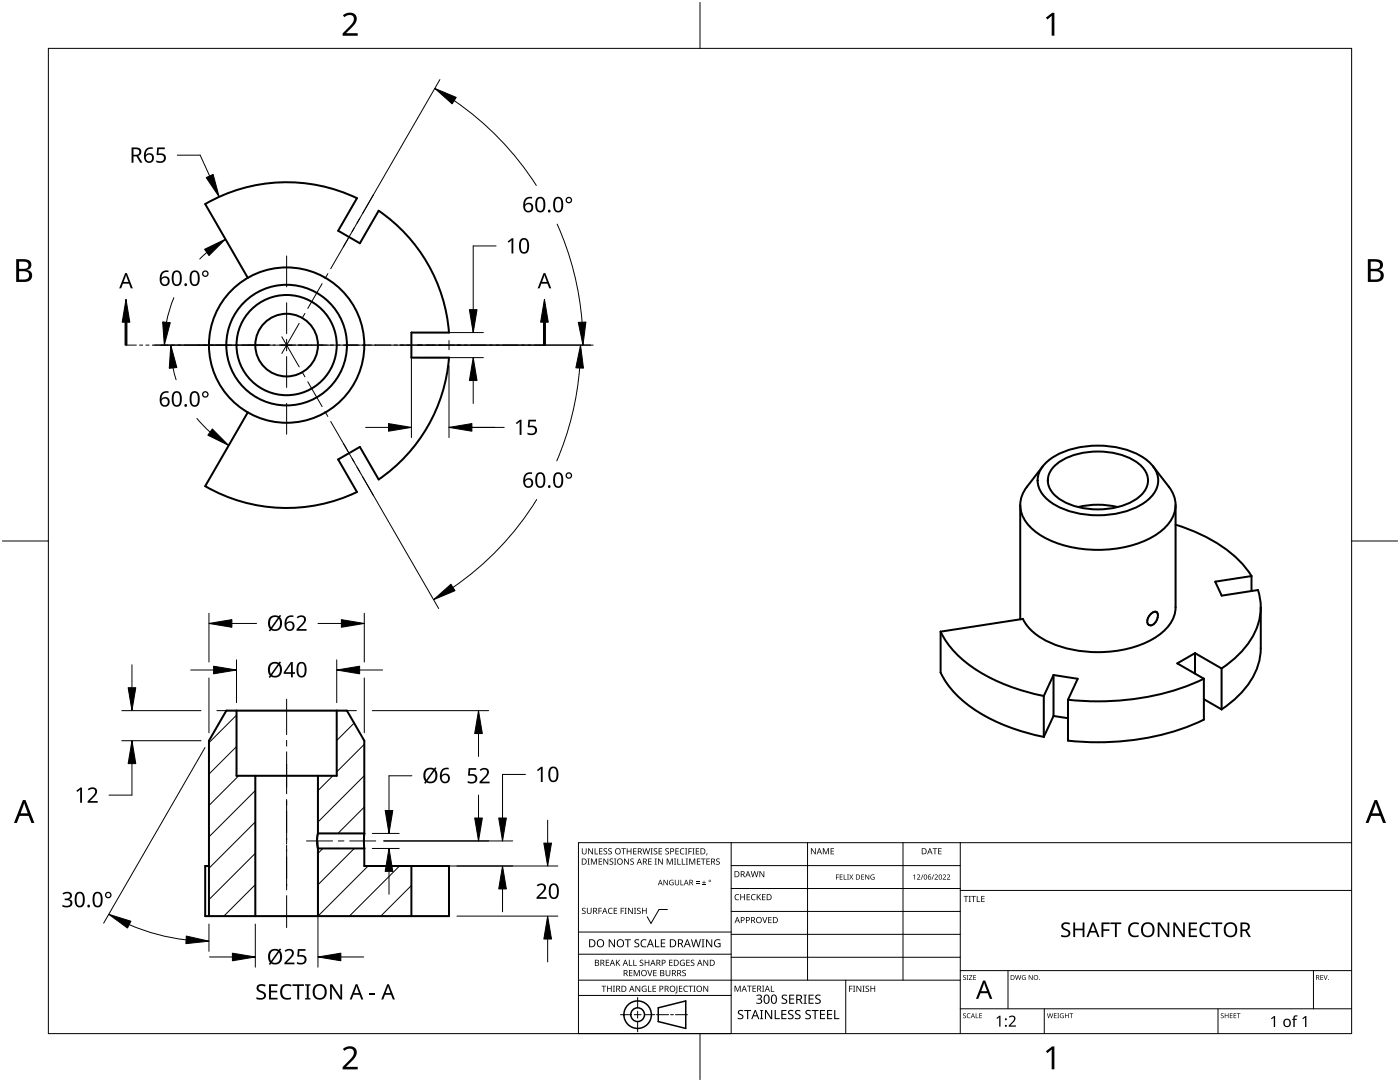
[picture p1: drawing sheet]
<svg xmlns="http://www.w3.org/2000/svg" width="279mm" height="216mm" viewBox="0 0 279 216" stroke-linecap="round" stroke-linejoin="round" font-family="sans-serif">
<g fill="none" stroke="#000" stroke-width=".4">
<path d="M49.5 55.4l-8.5-14.7a32.5 32.5 0 0 1 30.2-1.2l-3.7 6.5 4.3 2.5 3.8-6.5a32.5 32.5 0 0 1 14 24.4h-7.5v5h7.5a32.5 32.5 0 0 1-14 24.3l-3.8-6.5-4.3 2.5 3.7 6.5a32.5 32.5 0 0 1-30.2-1.2l8.5-14.7M208.1 93l-3.1 4.1a5.8 5.8 0 0 0 1 8.5 19.6 19.6 0 0 0 13.1 4.1 20.3 20.3 0 0 0 13.1-4.1 5.8 5.8 0 0 0 1.1-8.5l-3.2-4.1M208.5 92.6a14.5 14.5 0 0 1 10.6-3.7 15.9 15.9 0 0 1 9.9 3 4.7 4.7 0 0 1 0 7.9 17.5 17.5 0 0 1-14.2 2.6 10.1 10.1 0 0 1-7.4-4.8 4.5 4.5 0 0 1 1.1-5zM210.5 93a13.9 13.9 0 0 1 11.3-2.7 9.2 9.2 0 0 1 7 4 4 4 0 0 1-1.8 5.1 15.1 15.1 0 0 1-15.8 0 4 4 0 0 1-.7-6.4zM203.6 100.8v22.8M223 101.2a16.9 16.9 0 0 0-7.8 0M234.6 100.8v20.4a7.1 7.1 0 0 1-3.4 5.6 22.9 22.9 0 0 1-16.8 2.9 16.1 16.1 0 0 1-9.1-4.5l-1.2-1.7-16.4 2.5M234.6 104.7a29.1 29.1 0 0 1 13.9 8.4l1.3 1.8M249.8 114.9l-7.3 1.2 1.3 2.8 7.3-1.2a11.8 11.8 0 0 1-3 12 22.3 22.3 0 0 1-4.3 3.7M249.8 114.9v3M187.7 126v8.2a21.3 21.3 0 0 0 10.4 9.5 42.7 42.7 0 0 0 10.2 3.3M187.7 126a21.3 21.3 0 0 0 10.4 9.5 42.7 42.7 0 0 0 10.2 3.4"/>
<path d="M208.3 138.9v8.1M210.3 134.7v8.2M210.3 134.7l-2 4.2M210.3 134.7l4.8 .7-2 4.2M229.3 124.7h.1M229.6 122.6l.2-.2a.71 .71 0 0 1 1-.3 .71 .71 0 0 1 .3 1l-.4 .9a1.01 1.01 0 0 1-1.6 .5 1.86 1.86 0 0 1 .5-1.9zM238.5 130.3l-3.5 2.1 5.3 3M238.5 130.3l5.3 3.1M238.5 130.3v4.1M240.3 135.4v8.2a51.4 51.4 0 0 1-27.2 4.2v-8.2M240.3 139.5l3.5 2.1M240.3 135.4a51.4 51.4 0 0 1-27.2 4.2"/>
<path d="M243.8 133.4v8.2M251.6 121.2v8.1a14 14 0 0 1-5.5 10.5l-2.3 1.8M47.2 141.8v13h20v-13M51 154.8v28M63.5 154.8v11.5M210.3 142.9l-2 4.1M210.3 142.9l2.8 .4M63.5 166.3l-.1 .1a6.2 6.2 0 0 0 .1 2.9M63.5 169.3h9.2M63.5 169.3v13.5M63.5 166.3h9.2M72.7 169.3h.1"/>
<path d="M72.7 166.3v3M72.7 169.3v3.5h16.9v10h-48.6v-10h.7M72.7 166.3v-18.5l-3.5-6h-24l-3.5 6v35M82.1 172.8v10"/>
<circle cx="57.2" cy="68.9" r="15.5"/>
<circle cx="57.2" cy="68.9" r="6.3"/>
<circle cx="57.2" cy="68.9" r="10"/>
<circle cx="57.2" cy="68.9" r="12"/>
</g>
<g fill="none" stroke="#000" stroke-width=".2">
<path d="M47.2 142.7l-5.5 5.5M47.2 149l-5.5 5.5M47.6 154.8l-5.9 5.9M51 157.7l-9.3 9.3M66.4 154.8l-2.9 3M70.7 144.3l-3.5 3.5M72.7 148.5l-5.5 5.5M72.7 154.8l-9.2 9.2M51 164l-9.3 9.3M51 170.3l-9.3 9.2M51 176.5l-6.3 6.3M64.4 169.3l-.9 1"/>
<path d="M70.7 169.3l-7.2 7.3M72.7 161l-5.3 5.3M73.5 172.8l-10 10M79.7 172.8l-10 10M82.1 176.7l-6.1 6.1"/>
</g>
<path d="M9.7 9.7h260v196.5h-260z" fill="none" stroke="#000" stroke-width=".2"/>
<path d="M139.7 .5v9.2M.5 108h9.2M269.7 108h9.2M139.7 206.2v9.2" fill="none" stroke="#000" stroke-width=".2"/>
<g fill="#000">
<path d="M68.4 3.1a1.64 1.64 0 0 1 2.8 .4 2.52 2.52 0 0 1-1.2 2.2l-.9 .9h2.3v.5h-3v-.4l1.2-1.2a1.95 1.95 0 0 0 .9-2.2 1.23 1.23 0 0 0-1.8 .1zM208.7 3.5l1.3-.9h.4v4.5h-.5v-4l-.9 .8zM68.4 209.3a1.64 1.64 0 0 1 2.8 .4 2.52 2.52 0 0 1-1.2 2.2l-.9 1h2.3v.5h-3v-.5l1.2-1.2a1.95 1.95 0 0 0 .9-2.1 1.23 1.23 0 0 0-1.8 .1zM208.7 209.8l1.3-1h.4v4.6h-.5v-4l-.9 .7z"/>
<path d="M3.2 51.7h1.3a1.28 1.28 0 0 1 1.7 1.3 1.04 1.04 0 0 1-.8 .9 1.23 1.23 0 0 1 1 1.5 1.23 1.23 0 0 1-1.6 .9h-1.6zM3.8 54.1v1.7h.9a.86 .86 0 0 0 1.1-.9 .86 .86 0 0 0-1.1-.8zM3.8 52.2v1.4h.8a.78 .78 0 0 0 1.1-.7 .78 .78 0 0 0-1.1-.7z"/>
<path d="M273 51.7h1.3a1.28 1.28 0 0 1 1.7 1.3 1.04 1.04 0 0 1-.9 .9 1.23 1.23 0 0 1 1 1.5 1.23 1.23 0 0 1-1.5 .9h-1.6zM273.6 54.1v1.7h.9a.86 .86 0 0 0 1.1-.9 .86 .86 0 0 0-1.2-.8zM273.6 52.2v1.4h.8a.78 .78 0 0 0 1-.7 .78 .78 0 0 0-1.1-.7z"/>
<path d="M4.6 159.6h.5l1.8 4.6h-.6l-.6-1.4h-1.8l-.5 1.4h-.6zM4.8 160.2l-.7 2.1h1.4z"/>
<path d="M274.3 159.6h.5l1.8 4.6h-.6l-.5-1.4h-1.8l-.6 1.4h-.6zM274.6 160.2l-.7 2.1h1.4z"/>
</g>
<g fill="none" stroke="#000" stroke-width=".2">
<path d="M145.9 168.1v38.1h-30.5v-38.1h154.3M145.9 172.7h45.7M145.9 177.3h45.7M161.2 168.1v27.5M180.2 168.1v27.5M191.6 168.1v38.1M191.6 177.7h78.1M115.4 198.6h30.5M115.4 195.6h76.2M115.4 190.4h30.5M115.4 186h30.5M127.3 199v2.1"/>
<path d="M133.2 181.5h-1.7l-1.6 2.8-.7-1.4M145.9 181.9h45.7M145.9 186.4h45.7M145.9 191h45.7M168.8 195.6v10.6M191.6 193.7h78.1M201.2 193.7v7.6M262.1 193.7v7.6M123.8 202.5h2.1M126.6 202.5h1.3M127.3 201.8v1.4M127.3 203.8v2.1"/>
<path d="M128.6 202.5h2.1M131 202.5h2.4M133.8 202.5h.6M134.8 202.5h2.4M191.6 201.3h78.1M208.4 201.3v4.9M243.1 201.3v4.9"/>
</g>
<g fill="#000">
<path d="M116.1 169.3h.2v.8a.32 .32 0 0 0 .3 .3 .32 .32 0 0 0 .3-.3v-.8h.2v.8a.47 .47 0 0 1-.5 .4 .47 .47 0 0 1-.5-.5zM117.3 171.3h.4l-.1 .1v1l.1 .1h-.4l.1-.1v-1zM117.4 169.3h.2l.6 1v-1h.1v1.2h-.1l-.7-1v1h-.1zM117.9 171.3h.3l.3 1 .4-1h.2v1.2h-.1v-1l-.4 1h-.1l-.4-1v1h-.2zM118.7 169.3h.1v1h.6v.2h-.7zM119.5 171.3h.7v.1h-.6v.4h.5v.2h-.5v.4h.6v.1h-.7zM119.6 169.3h.6v.1h-.5v.4h.5v.1h-.5v.4h.5v.2h-.6zM120.5 169.4l.4-.1h.3l-.1 .1a.25 .25 0 0 0-.4-.1 .25 .25 0 0 0 0 .4 .4 .4 0 0 1 .5 .3 .4 .4 0 0 1-.3 .5 .4 .4 0 0 1-.5-.2h.2a.27 .27 0 0 0 .4-.1 .27 .27 0 0 0-.3-.3l-.2-.2zM120.4 171.3h.2l.6 1v-1h.2v1.2h-.2l-.6-1v1h-.2zM121.4 169.4l.5-.1h.2v.1a.25 .25 0 0 0-.4-.1 .25 .25 0 0 0 0 .4 .4 .4 0 0 1 .4 .3 .4 .4 0 0 1-.2 .5 .4 .4 0 0 1-.5-.2h.1a.27 .27 0 0 0 .5-.1 .27 .27 0 0 0-.4-.3l-.2-.2zM121.7 171.4l.4-.1 .3 .1-.1 .1a.25 .25 0 0 0-.4-.1 .25 .25 0 0 0 0 .4 .4 .4 0 0 1 .5 .3 .4 .4 0 0 1-.3 .5 .4 .4 0 0 1-.5-.3l.2 .1a.27 .27 0 0 0 .4-.2 .27 .27 0 0 0-.3-.3l-.2-.2zM122.5 171.3h.5l-.2 .1v1l.2 .1h-.5l.2-.1v-1z"/>
<path d="M124 169.3h.9v.1h-.4v1.1h-.1v-1.1h-.4zM124.6 171.3h.1l.7 1v-1h.1v1.2h-.2l-.6-1v1h-.1zM125.1 169.3h.1v.5h.7v-.5h.1v1.2h-.1v-.6h-.7v.6h-.1zM125.8 171.4l.5-.1 .2 .1v.1a.25 .25 0 0 0-.4-.1 .25 .25 0 0 0 0 .4 .4 .4 0 0 1 .4 .3 .4 .4 0 0 1-.2 .5 .4 .4 0 0 1-.5-.3l.1 .1a.27 .27 0 0 0 .5-.2 .27 .27 0 0 0-.4-.3l-.2-.2zM126.4 169.3h.6v.1h-.5v.4h.5v.1h-.5v.4h.5v.2h-.6zM128.2 169.3h.2l.2 1 .3-1h.2l.2 1 .3-1h.1l-.3 1.2h-.1l-.3-1.1-.3 1.1h-.2zM129.4 171.3h.6v.1h-.5v.4h.5v.2h-.5v.4h.5v.1h-.6zM129.8 169.3h.5l-.2 .1v1l.2 .1h-.5l.2-.1v-1zM130.7 171.3h.4l-.1 .1v1l.1 .1h-.4l.1-.1v-1zM130.5 169.4l.4-.1h.3l-.1 .1a.25 .25 0 0 0-.4-.1 .25 .25 0 0 0 0 .4 .4 .4 0 0 1 .5 .3 .4 .4 0 0 1-.3 .5 .4 .4 0 0 1-.5-.2h.2a.27 .27 0 0 0 .4-.1 .27 .27 0 0 0-.3-.3l-.2-.2zM131.4 169.3h.7v.1h-.5v.4h.5v.1h-.5v.4h.5v.2h-.7zM131.3 171.3h.2l.7 1-.1-1h.2v1.2h-.2l-.6-1v1h-.2z"/>
<path d="M132.4 175.6h.2l.6 .9v-.9h.1v1h-.2l-.6-.9v.9h-.1zM132.8 169.4l.4-.1h.3l-.1 .1a.25 .25 0 0 0-.3-.1 .25 .25 0 0 0 0 .4 .4 .4 0 0 1 .4 .3 .4 .4 0 0 1-.3 .5 .4 .4 0 0 1-.4-.2h.1a.27 .27 0 0 0 .5-.1 .27 .27 0 0 0-.4-.3l-.2-.2zM133.1 171.3h.2l.4 1 .4-1h.2v1.2h-.2v-1l-.4 1h-.1l-.4-1v1h-.1zM133.7 175.7l.5-.2 .2 .1v.1a.45 .45 0 0 0-.7 .4 .45 .45 0 0 0 .6 .4v-.3h-.2v-.1h.3v.5a.6 .6 0 0 1-.8-.1 .6 .6 0 0 1 .1-.8zM134.5 171.3h.4l-.1 .1v1l.1 .1h-.4l.2-.1v-1zM135.2 171.3h.1v1.1h.6v.1h-.7zM134.8 169.3h.7v.1h-.6v.4h.5v.1h-.5v.4h.6v.2h-.7zM134.7 175.6h.1v.7a.28 .28 0 0 0 .3 .2 .28 .28 0 0 0 .3-.2v-.7h.1v.7a.42 .42 0 0 1-.4 .4 .42 .42 0 0 1-.4-.4zM135.8 175.6h.1v.9h.5v.1h-.6zM136.1 171.3h.1v1.1h.6v.1h-.7zM135.8 169.4l.5-.2 .3 .1-.1 .1a.49 .49 0 0 0-.7 .5 .49 .49 0 0 0 .8 .4 .52 .52 0 0 1-.7 .1 .52 .52 0 0 1-.2-.6zM136.7 169.3h.5l-.2 .1v1l.2 .1h-.5l.2-.1v-1z"/>
<path d="M136.9 171.3h.4l-.1 .1v1l.1 .1h-.4l.1-.1v-1zM137.4 169.3h.7v.1h-.6v.4h.5v.2h-.5v.5h-.1zM137.5 171.3h.3l.3 1 .4-1h.3v1.2h-.2v-1l-.4 1h-.1l-.4-1v1h-.2zM138.2 169.3h.4l-.1 .1v1l.1 .1h-.4l.1-.1v-1zM138.9 176.2h.7v.1h-.7zM138.9 175.9h.7v.1h-.7zM138.9 169.3h.6v.1h-.5v.4h.5v.1h-.5v.4h.5v.2h-.6zM139.1 171.3h.7v.1h-.6v.4h.5v.2h-.5v.4h.6v.1h-.7zM140.1 176.5h.8v.1h-.8zM139.9 171.3h.9v.1h-.4v1.1h-.1v-1.1h-.4zM140.4 175.7h.2v.3h.3v.2h-.3v.3h-.2v-.3h-.3v-.2h.3zM141 170.3h.2l-.3 .4z"/>
<path d="M141 171.3h.7v.1h-.6v.4h.5v.2h-.5v.4h.6v.1h-.7zM143 171.4l.4-.1 .2 .1v.1a.25 .25 0 0 0-.4-.1 .25 .25 0 0 0 0 .4 .4 .4 0 0 1 .5 .3 .4 .4 0 0 1-.3 .5 .4 .4 0 0 1-.5-.3l.2 .1a.27 .27 0 0 0 .4-.2 .27 .27 0 0 0-.3-.3l-.3-.2zM146.8 178.6l.4-.2 .3 .1v.1a.49 .49 0 0 0-.7 .4 .49 .49 0 0 0 .7 .5 .52 .52 0 0 1-.7 0 .52 .52 0 0 1-.2-.6zM147.7 178.4h.2v.5h.6v-.5h.2v1.2h-.2v-.5h-.6v.5h-.2zM149 178.4h.7v.1h-.5v.4h.4v.2h-.4v.4h.5v.1h-.7zM150 178.6l.5-.2 .3 .1-.1 .1a.49 .49 0 0 0-.7 .4 .49 .49 0 0 0 .8 .5 .52 .52 0 0 1-.7 0 .52 .52 0 0 1-.2-.6zM149.8 173.8h.2l.2 1.1 .3-1.1h.2l.3 1.1 .2-1.1h.2l-.3 1.2h-.2l-.3-1-.3 1h-.1zM151 178.4h.2v.6l.5-.6h.2l-.5 .5 .5 .7h-.2l-.4-.6-.1 .6h-.2zM151.6 173.8h.1l.7 1v-1h.1v1.2h-.2l-.6-1v1h-.1zM152.1 178.4h.7v.1h-.6v.4h.5v.2h-.5v.4h.6v.1h-.7zM161.8 169.3h.2l.7 1v-1h.1v1.2h-.2l-.6-1v1h-.2zM164.2 169.3h.2l.4 .9 .4-.9h.2v1.2h-.1v-1.1l-.4 1.1h-.1l-.4-1.1v1.1h-.2z"/>
<path d="M165.8 169.3h.6v.1h-.5v.4h.5v.1h-.5v.4h.5v.2h-.6zM166.8 174.5h.6v.1h-.4v.4h.4v.1h-.4v.4h-.2zM167.6 174.5h.6v.1h-.5v.3h.4v.1h-.4v.4h.5v.1h-.6zM168.4 174.5h.1v.9h.5v.1h-.6zM169.1 174.5h.3l-.1 .1v.8l.1 .1h-.3l.1-.1v-.8zM169.5 174.5h.1l.3 .4 .4-.4-.3 .5 .3 .5h-.1l-.3-.4-.3 .4h-.1l.3-.5zM171.9 174.5h.5v.1h-.4v.3h.4v.1h-.4v.4h.4v.1h-.5zM172.7 174.5h.1l.6 .8v-.8h.1v1h-.2l-.5-.8v.8h-.1zM173.8 174.6l.5-.1h.2v.2a.42 .42 0 0 0-.7 .3 .42 .42 0 0 0 .6 .4v-.3h-.2v-.1h.3v.5a.56 .56 0 0 1-.7-.1 .56 .56 0 0 1 0-.8zM182.2 174.7l.4-.2v1h-.1v-.9l-.2 .2zM183 174.6a.37 .37 0 0 1 .6 0 .37 .37 0 0 1-.2 .6l-.2 .2h.5v.1h-.7l.3-.4a.27 .27 0 0 0 .2-.3 .27 .27 0 0 0-.3-.2zM184.1 174.5h.2l-.4 1h-.1z"/>
<path d="M186.3 174.5h.1l-.4 1h-.1zM186.1 169.3h.9v.1h-.3v1.1h-.2v-1.1h-.4zM186.5 174.6a.37 .37 0 0 1 .6 0 .37 .37 0 0 1-.2 .6l-.2 .2h.5v.1h-.7l.3-.4a.27 .27 0 0 0 .3-.3 .27 .27 0 0 0-.4-.2zM187.2 169.3h.7v.1h-.5v.4h.5v.1h-.5v.4h.5v.2h-.7zM188.2 174.6a.37 .37 0 0 1 .6 0 .37 .37 0 0 1-.3 .6l-.2 .2h.5v.1h-.7l.3-.4a.27 .27 0 0 0 .3-.3 .27 .27 0 0 0-.4-.2zM189 174.6a.37 .37 0 0 1 .6 0 .37 .37 0 0 1-.3 .6l-.2 .2h.5v.1h-.6l.2-.4a.27 .27 0 0 0 .3-.3 .27 .27 0 0 0-.4-.2zM192.3 178.8h.9v.1h-.3v1.1h-.2v-1.1h-.4zM193.3 178.8h.5l-.2 .1v1l.2 .1h-.5l.2-.1v-1zM193.8 178.8h1v.1h-.4v1.1h-.2v-1.1h-.4zM194.9 178.8h.2v1.1h.5v.1h-.7zM195.8 178.8h.7v.1h-.5v.4h.5v.1h-.5v.5h.5v.1h-.7zM116.2 181.3l.4-.2 .3 .1-.1 .1a.25 .25 0 0 0-.4-.1 .25 .25 0 0 0 0 .4 .4 .4 0 0 1 .5 .3 .4 .4 0 0 1-.3 .5 .4 .4 0 0 1-.5-.2h.2a.27 .27 0 0 0 .4-.1 .27 .27 0 0 0-.3-.3l-.2-.2z"/>
<path d="M117.1 181.1h.2v.8a.32 .32 0 0 0 .3 .3 .32 .32 0 0 0 .3-.3v-.8h.2v.8a.47 .47 0 0 1-.5 .5 .47 .47 0 0 1-.5-.5zM119.4 181.1h.7v.2h-.5v.4h.5v.1h-.5v.6h-.2zM120 196.7h1v.1h-.4v1.1h-.2v-1.1h-.4zM120.9 191.5h.7v.1h-.6v.4h.5v.2h-.5v.4h.6v.1h-.7zM121.5 181.3l.4-.2 .4 .1-.1 .1a.49 .49 0 0 0-.7 .5 .49 .49 0 0 0 .7 .4 .52 .52 0 0 1-.6 .1 .52 .52 0 0 1-.3-.6zM121.1 196.7h.2v.5h.6v-.5h.2v1.2h-.2v-.6h-.6v.6h-.2zM121.5 187.4h.2l.9 1.3v-1.3h.1v1.6h-.2l-.8-1.3v1.3h-.2zM122.3 196.7h.4l-.1 .1v1l.1 .1h-.4l.2-.1v-1zM122.5 181.1h.7v.2h-.6v.4h.5v.1h-.5v.4h.6v.2h-.7zM122.9 191.5h.2v.6l.5-.6h.2l-.5 .5 .5 .7h-.2l-.4-.6-.1 .6h-.2zM123.9 181.1h.6v.2h-.5v.4h.5v.1h-.5v.6h-.1zM124.7 181.1h.4l-.2 .2v.9l.2 .2h-.4l.1-.2v-.9z"/>
<path d="M124.7 187.4h1.2v.2h-.5v1.4h-.2v-1.4h-.5zM125.5 191.5h.2v1.1h.5v.1h-.7zM125.5 193.6h.7v.1h-.5v.4h.5v.1h-.5v.4h.5v.2h-.7zM125.3 181.1h.2l.7 1.1-.1-1.1h.2v1.3h-.2l-.6-1v1h-.2zM126.4 191.5h.1v1.1h.6v.1h-.7zM126.5 181.1h.5l-.2 .2v.9l.2 .2h-.5l.2-.2v-.9zM126.5 193.6h.2l.4 1 .4-1h.2v1.2h-.2v-1.1l-.4 1.1h-.1l-.4-1.1v1.1h-.1zM126.7 187.6l.3-.2 .6 .1-.2 .1a.33 .33 0 0 0-.6 .2 .33 .33 0 0 0 .4 .4 .47 .47 0 0 1 .4 .6 .47 .47 0 0 1-.7 .2h-.3v-.2h.2a.35 .35 0 0 0 .6-.2 .35 .35 0 0 0-.5-.4l-.3-.2zM126.8 196.7h.2l.6 1v-1h.2v1.2h-.2l-.7-1 .1 1h-.2zM127.2 181.3l.4-.2 .3 .1-.1 .1a.25 .25 0 0 0-.4-.1 .25 .25 0 0 0 0 .4 .4 .4 0 0 1 .5 .3 .4 .4 0 0 1-.3 .5 .4 .4 0 0 1-.5-.2h.2a.27 .27 0 0 0 .4-.1 .27 .27 0 0 0-.3-.3l-.2-.2zM127.7 191.6l.4-.1 .3 .1-.1 .1a.25 .25 0 0 0-.3-.1 .25 .25 0 0 0 0 .4 .4 .4 0 0 1 .4 .3 .4 .4 0 0 1-.3 .5 .4 .4 0 0 1-.4-.3l.1 .1a.27 .27 0 0 0 .5-.2 .27 .27 0 0 0-.4-.3l-.2-.2zM128 187.6l.6-.2 .4 .1-.1 .2a.63 .63 0 0 0-.9 .5 .63 .63 0 0 0 1 .6v.2a.83 .83 0 0 1-1.1-.3 .83 .83 0 0 1 .1-1.1z"/>
<path d="M128.2 196.8l.6-.1 .2 .1v.1a.5 .5 0 0 0-.8 .4 .5 .5 0 0 0 .7 .5v-.4h-.3v-.1h.4v.6a.66 .66 0 0 1-.8-.2 .66 .66 0 0 1 0-.9zM128.1 181.1h.2v.6h.6v-.6h.2v1.3h-.2v-.6h-.6v.6h-.2zM129.2 193.6h.1l.4 1 .3-1h.2l-.4 1.2h-.2zM129.3 196.7h.2v1.1h.5v.1h-.7zM128.7 191.5h.1v.5h.6v-.5h.2v1.2h-.2v-.5h-.6v.5h-.1zM130.7 187.4h.2v1.4h.7v.2h-.9zM130.2 196.7h.7v.1h-.5v.4h.5v.1h-.5v.5h.5v.1h-.7zM130.4 193.6h.6v.1h-.5v.4h.5v.1h-.5v.4h.5v.2h-.6zM131.9 187.4h.9v.2h-.7v.5h.6v.2h-.6v.5h.7v.2h-.9zM132.8 193.6h.2v.7a.32 .32 0 0 0 .3 .4 .32 .32 0 0 0 .3-.4v-.7h.2v.7a.47 .47 0 0 1-.5 .5 .47 .47 0 0 1-.5-.5zM133.5 191.5h.7v.1h-.5v.4h.5v.2h-.5v.4h.5v.1h-.7zM135 196.7h.2v1.3l-.1 .2h-.3l-.1-.1 .3-.2z"/>
<path d="M135.5 196.7h.7v.1h-.5v.4h.4v.1h-.4v.5h.5v.1h-.7zM135.8 191.7l.5-.2 .4 .1-.1 .1a.5 .5 0 0 0-.8 .4 .5 .5 0 0 0 .7 .5v-.4h-.2v-.1h.4v.6a.66 .66 0 0 1-.9-.1 .66 .66 0 0 1 0-.9zM136.2 193.7l.4-.2 .3 .1-.1 .1a.25 .25 0 0 0-.4-.1 .25 .25 0 0 0 0 .4 .4 .4 0 0 1 .5 .3 .4 .4 0 0 1-.3 .5 .4 .4 0 0 1-.5-.2h.2a.27 .27 0 0 0 .5-.1 .27 .27 0 0 0-.4-.3l-.2-.2zM136.5 196.8l.5-.1 .3 .1-.1 .1a.49 .49 0 0 0-.7 .4 .49 .49 0 0 0 .8 .4 .52 .52 0 0 1-.7 .1 .52 .52 0 0 1-.2-.6zM137 191.5h.6v.1h-.5v.4h.5v.2h-.5v.4h.5v.1h-.6zM137.4 196.7h.9v.1h-.4v1.1h-.1v-1.1h-.4zM137.9 191.6l.4-.1 .3 .1-.1 .1a.25 .25 0 0 0-.4-.1 .25 .25 0 0 0 0 .4 .4 .4 0 0 1 .5 .3 .4 .4 0 0 1-.3 .5 .4 .4 0 0 1-.5-.3l.2 .1a.27 .27 0 0 0 .4-.2 .27 .27 0 0 0-.3-.3l-.2-.2zM138.4 196.7h.4l-.1 .1v1l.1 .1h-.4l.1-.1v-1zM137.9 187.4h.2l.3 1.4 .4-1.4h.2l.4 1.4 .3-1.4h.2l-.4 1.6h-.2l-.4-1.3-.4 1.3h-.2zM140 187.4h.6l-.2 .2v1.3l.2 .1h-.6l.2-.1v-1.3zM140.4 196.7h.1l.7 1v-1h.1v1.2h-.1l-.7-1v1h-.1zM140.4 191.5h.2l.6 1v-1h.1v1.2h-.1l-.7-1v1h-.1z"/>
<path d="M140.9 187.4h.2l.9 1.3v-1.3h.1v1.6h-.2l-.8-1.3v1.3h-.2zM142.7 187.6l.7-.2 .4 .1-.1 .2a.65 .65 0 0 0-1 .5 .65 .65 0 0 0 .9 .6v-.4h-.3v-.2h.5v.7a.86 .86 0 0 1-1.1-.1 .86 .86 0 0 1 0-1.2zM146.6 196.7h.2l.4 1 .4-1h.2v1.2h-.1v-1.1l-.4 1.1h-.2l-.4-1.1v1.1h-.1zM149.1 196.7h.9v.1h-.4v1.1h-.1v-1.1h-.4zM150.2 196.7h.7v.1h-.6v.4h.5v.1h-.5v.5h.6v.1h-.7zM150.9 198.6a.6 .6 0 0 1 .8-.2 .6 .6 0 0 1 .3 .7l-.3 .2a.51 .51 0 0 1 .4 .7 .51 .51 0 0 1-.7 .3l-.5-.1v-.2l.4 .1a.38 .38 0 0 0 .6-.3 .38 .38 0 0 0-.5-.4h-.2v-.1h.2a.36 .36 0 0 0 .4-.5 .36 .36 0 0 0-.6-.1l-.2 .1zM152.1 183h.2l.3 1 .4-1h.1l-.4 1.2h-.1zM152.1 196.7h.4l-.1 .1v1l.1 .1h-.4l.1-.1v-1zM153.8 196.7h.2v1.1h.5v.1h-.7zM153.3 183h.7v.1h-.5v.4h.5v.1h-.5v.5h.5v.1h-.7zM156.1 198.6l.4-.1h.6l-.1 .2h-.2a.34 .34 0 0 0-.6 .2 .34 .34 0 0 0 .4 .4 .55 .55 0 0 1 .5 .7 .55 .55 0 0 1-.8 .3l-.3-.1v-.2l.4 .1a.36 .36 0 0 0 .5-.2 .36 .36 0 0 0-.4-.4l-.4-.3zM162.8 198.6l.3-.1h.7l-.1 .2h-.2a.34 .34 0 0 0-.6 .2 .34 .34 0 0 0 .4 .4 .55 .55 0 0 1 .5 .7 .55 .55 0 0 1-.8 .3l-.3-.1v-.2l.3 .1a.36 .36 0 0 0 .6-.2 .36 .36 0 0 0-.4-.4l-.5-.3z"/>
<path d="M169.5 196.7h.6v.1h-.5v.5h.5v.1h-.5v.5h-.1zM170.2 196.7h.5l-.2 .1v1l.2 .1h-.5l.2-.1v-1zM170.9 196.7h.2l.6 1v-1h.2v1.2h-.2l-.6-1v1h-.2zM172.1 196.7h.5l-.2 .1v1l.2 .1h-.5l.2-.1v-1zM172.8 196.8l.4-.1h.2v.2a.25 .25 0 0 0-.4-.1 .25 .25 0 0 0 0 .4 .4 .4 0 0 1 .5 .3 .4 .4 0 0 1-.3 .4 .4 .4 0 0 1-.5-.2l.2 .1a.27 .27 0 0 0 .4-.2 .27 .27 0 0 0-.3-.3l-.3-.2zM173.7 196.7h.2v.5h.6v-.5h.2v1.2h-.2v-.6h-.6v.6h-.2zM192.2 194.7l.4-.1h.2l-.1 .1a.24 .24 0 0 0-.3 0 .24 .24 0 0 0-.1 .3 .24 .24 0 0 0 .4 .1 .31 .31 0 0 1 0 .4 .31 .31 0 0 1-.5-.1 .24 .24 0 0 0 .3 .1 .24 .24 0 0 0 .1-.3l-.4-.3zM192.9 194.6h.4l-.1 .1v.7l.1 .1h-.4l.1-.1v-.7zM193.4 194.6h.6l-.5 .8h.6v.1h-.7l.5-.8h-.5zM194.2 194.6h.6v.1h-.4v.3h.4v.1h-.4v.3h.4v.1h-.6zM202.6 194.6h.1l.2 .8 .2-.8h.2l.2 .8 .2-.8h.1l-.2 .9h-.2l-.2-.8-.2 .8h-.2zM204 194.7l.4-.1h.3l-.1 .1a.4 .4 0 0 0-.6 .4 .4 .4 0 0 0 .6 .3v-.3l-.2-.1h.3v.5a.53 .53 0 0 1-.7-.1 .53 .53 0 0 1 0-.7z"/>
<path d="M205.3 194.6h.1l.6 .8v-.8h.1v.9h-.2l-.5-.8v.8h-.1zM212 184.3a1.38 1.38 0 0 1 1.5-.1l-.1 .3-.3-.1a.52 .52 0 0 0-.7 0 .52 .52 0 0 0-.1 .7l.4 .2a.9 .9 0 0 1 .9 1.1 .9 .9 0 0 1-1.3 .6l-.5-.1v-.4a1.03 1.03 0 0 0 1.4-.2 1.04 1.04 0 0 0-1-.8 .77 .77 0 0 1-.2-1.2zM214.2 184.1h.4v1.2h1.5v-1.2h.3v2.9h-.3v-1.4h-1.5v1.4h-.4zM219.8 184.1h1.7v.3h-1.3v1h1.2v.3h-1.2v1.3h-.4zM221.6 184.1h2.2v.3h-.9v2.6h-.4v-2.6h-.9zM225.5 184.4a1.63 1.63 0 0 1 1.8-.2l-.1 .3a1.14 1.14 0 0 0-1.4 .1 1.14 1.14 0 0 0-.2 1.4 1.11 1.11 0 0 0 1.6 .6v.3a1.5 1.5 0 0 1-1.8-.3 1.5 1.5 0 0 1-.1-1.9zM231.1 184.1h.4l1.5 2.4v-2.4h.4v2.9h-.5l-1.5-2.4v2.4h-.3zM234.2 184.1h.4l1.5 2.4v-2.4h.4v2.9h-.5l-1.5-2.4v2.4h-.3zM237.3 184.1h1.6v.3h-1.3v.9h1.2v.3h-1.2v1.1h1.3v.3h-1.6zM239.7 184.4a1.63 1.63 0 0 1 1.9-.2l-.2 .3a1.14 1.14 0 0 0-1.4 .1 1.14 1.14 0 0 0-.2 1.4 1.11 1.11 0 0 0 1.7 .6v.3a1.5 1.5 0 0 1-1.8-.3 1.5 1.5 0 0 1-.2-1.9zM241.7 184.1h2.2v.3h-.9v2.6h-.3v-2.6h-1zM263.5 194.6h.6v.1h-.5v.3h.4v.1h-.4v.3h.5v.1h-.6z"/>
<path d="M264.1 194.6h.2l.2 .8 .3-.8h.2l-.4 .9h-.1zM147.3 201.7l.4-.2 .6 .1v.2l-.3-.1a.34 .34 0 0 0-.5 .2 .34 .34 0 0 0 .4 .4 .55 .55 0 0 1 .5 .8 .55 .55 0 0 1-.8 .3l-.4-.1v-.2l.4 .1a.36 .36 0 0 0 .6-.3 .36 .36 0 0 0-.5-.4l-.4-.3zM148.5 201.5h1.4v.2h-.6v1.7h-.2v-1.7h-.6zM151.7 201.5h.6v.2h-.2v1.5h.2v.2h-.6v-.2h.2v-1.5h-.2zM152.7 201.5h.2l1 1.5v-1.5h.2v1.9h-.3l-.9-1.6v1.6h-.2zM154.6 201.5h.2v1.7h.8v.2h-1zM155.9 201.5h1.1v.2h-.8v.6h.7v.2h-.7v.7h.8v.2h-1.1zM157.4 201.7l.3-.2 .6 .1v.2l-.3-.1a.34 .34 0 0 0-.5 .2 .34 .34 0 0 0 .4 .4 .55 .55 0 0 1 .5 .8 .55 .55 0 0 1-.8 .3l-.4-.1v-.2l.4 .1a.36 .36 0 0 0 .6-.3 .36 .36 0 0 0-.5-.4l-.4-.3zM157.5 198.5h1v.2h-.8v.5h.8v.2h-.8v.7h.8v.2h-1zM158.8 201.7l.3-.2 .6 .1v.2l-.3-.1a.34 .34 0 0 0-.5 .2 .34 .34 0 0 0 .4 .4 .55 .55 0 0 1 .5 .8 .55 .55 0 0 1-.8 .3l-.4-.1v-.2l.4 .1a.36 .36 0 0 0 .6-.3 .36 .36 0 0 0-.5-.4l-.4-.3zM160.4 198.5h.6v.1l-.2 .1v1.4l.2 .1v.1h-.6v-.1l.2-.1v-1.4l-.2-.1zM160.8 201.7l.4-.2 .6 .1-.1 .2-.2-.1a.34 .34 0 0 0-.5 .2 .34 .34 0 0 0 .4 .4 .55 .55 0 0 1 .4 .8 .55 .55 0 0 1-.8 .3l-.3-.1v-.2l.4 .1a.36 .36 0 0 0 .5-.3 .36 .36 0 0 0-.4-.4l-.4-.3z"/>
<path d="M161.4 198.5h1v.2h-.8v.5h.7v.2h-.7v.7h.8v.2h-1zM162 201.5h1.4v.2h-.6v1.7h-.2v-1.7h-.6zM163.6 201.5h1.1v.2h-.8v.6h.7v.2h-.7v.7h.8v.2h-1.1zM165.1 201.5h1v.2h-.8v.6h.7v.2h-.7v.7h.8v.2h-1zM166.5 201.5h.2v1.7h.8v.2h-1zM192.2 202.3l.4-.1h.2l-.1 .1a.24 .24 0 0 0-.3 0 .24 .24 0 0 0-.1 .3 .24 .24 0 0 0 .4 .1 .31 .31 0 0 1 0 .5 .31 .31 0 0 1-.5-.2 .24 .24 0 0 0 .3 .1 .24 .24 0 0 0 .1-.3l-.4-.2zM193.1 202.3l.3-.1h.3l-.1 .1a.39 .39 0 0 0-.5 .4 .39 .39 0 0 0 .5 .3 .46 .46 0 0 1-.6 0 .46 .46 0 0 1 .1-.7zM194.7 202.2h.1v.8h.5v.2h-.6zM195.4 202.2h.6v.1h-.4v.3h.4v.1h-.4v.4h.4v.1h-.6zM198.9 203.1l.5-.4h.3v2.2h-.3v-1.9l-.4 .3zM201.3 202.9a.76 .76 0 0 1 1.2 0 .76 .76 0 0 1-.3 1.1l-.6 .6h1.1v.3h-1.4v-.3l.8-.8a.52 .52 0 0 0 .2-.8 .52 .52 0 0 0-.8 .1zM209 202.2h.1l.2 .8 .2-.8h.1l.3 .8 .2-.8h.1l-.3 1h-.1l-.2-.9-.3 .9h-.1z"/>
<path d="M210.3 202.2h.6v.1h-.4v.3h.3v.1h-.3v.4h.4v.1h-.6zM211 202.2h.4l-.2 .1v.8l.2 .1h-.4l.1-.1v-.8zM211.6 202.3l.7-.1-.1 .1a.4 .4 0 0 0-.6 .4 .4 .4 0 0 0 .6 .3v-.2l-.2-.2h.3v.5a.53 .53 0 0 1-.7-.1 .53 .53 0 0 1 0-.7zM212.5 202.2h.2v.4h.5v-.4h.1v1h-.1v-.5h-.5v.5h-.2zM213.4 202.2h.8v.1h-.3v.9h-.2v-.9h-.3zM243.7 202.3l.3-.1h.2v.1a.24 .24 0 0 0-.3 0 .24 .24 0 0 0-.1 .3 .24 .24 0 0 0 .3 .1 .31 .31 0 0 1 0 .5 .31 .31 0 0 1-.5-.2 .24 .24 0 0 0 .4 .1 .24 .24 0 0 0 0-.3l-.3-.2zM244.4 202.2h.2v.4h.5v-.4h.1v1h-.1v-.5h-.5v.5h-.2zM245.4 202.2h.6v.1h-.4v.3h.4v.1h-.4v.4h.4v.1h-.6zM246.2 202.2h.5v.1h-.4v.3h.4v.1h-.4v.4h.4v.1h-.5zM246.8 202.2h.8v.1h-.3v.9h-.2v-.9h-.3zM253.7 203.2l.6-.5h.2v2.2h-.3v-1.9l-.4 .4zM258.2 202.7l.3-.1h.5l-.1 .3-.4-.1-.1 .2v.3h.4v.2h-.4v1.4h-.3v-1.4h-.3l.3-.2z"/>
<path d="M259.9 203.2l.6-.5h.2v2.2h-.2v-1.9l-.5 .4z"/>
<path d="M116.1 171.3h.4a.61 .61 0 0 1 .6 .6 .61 .61 0 0 1-.6 .6h-.4zM116.3 171.4v1h.1a.48 .48 0 0 0 .5-.5 .48 .48 0 0 0-.4-.5z"/>
<path d="M122.7 169.9a.61 .61 0 0 1 1.2 0 .61 .61 0 0 1-1.2 0zM122.9 169.9a.45 .45 0 0 0 .9 0 .45 .45 0 0 0-.9 0z"/>
<path d="M123.1 171.9a.61 .61 0 0 1 1.2 0 .61 .61 0 0 1-1.2 0zM123.3 171.9a.45 .45 0 0 0 .9 0 .45 .45 0 0 0-.9 0z"/>
<path d="M127.3 169.3h.3a.35 .35 0 0 1 .5 .2 .35 .35 0 0 1-.3 .4l.4 .6h-.2l-.3-.5h-.3v.5h-.1zM127.4 169.4v.4h.2a.23 .23 0 0 0 .3-.2 .23 .23 0 0 0-.3-.2z"/>
<path d="M127.5 171.3h.2l.4 1.2h-.1l-.2-.4h-.4l-.2 .4h-.1zM127.6 171.5l-.2 .5h.4z"/>
<path d="M128.3 171.3h.3a.35 .35 0 0 1 .5 .2 .35 .35 0 0 1-.3 .5l.4 .5h-.2l-.3-.5h-.2v.5h-.2zM128.5 171.4v.5h.1a.23 .23 0 0 0 .3-.2 .23 .23 0 0 0-.3-.3z"/>
<path d="M131.7 175.5h.1l.5 1.1h-.2l-.1-.3h-.4l-.2 .3h-.1zM131.8 175.7l-.2 .5h.3z"/>
<path d="M133.8 169.3h.3a.41 .41 0 0 1 .4 .5 .41 .41 0 0 1-.6 .2v.5h-.1zM133.9 169.4v.5a.29 .29 0 0 0 .5-.3 .29 .29 0 0 0-.5-.2z"/>
<path d="M136.9 175.5h.1l.4 1.1h-.1l-.1-.3h-.5l-.1 .3h-.1zM137 175.7l-.2 .5h.3z"/>
<path d="M137.6 175.6h.3a.31 .31 0 0 1 .4 .2 .31 .31 0 0 1-.2 .4l.3 .4h-.2l-.3-.4h-.2v.4h-.1zM137.7 175.7v.4h.2a.21 .21 0 0 0 .2-.2 .21 .21 0 0 0-.2-.2z"/>
<path d="M139.8 169.3h.4a.61 .61 0 0 1 .6 .6 .61 .61 0 0 1-.7 .6h-.3zM140 169.4v.9h.1a.48 .48 0 0 0 .5-.4 .48 .48 0 0 0-.4-.5z"/>
<path d="M141.4 175.8a.25 .25 0 0 1 .5 0 .25 .25 0 0 1-.5 0zM141.5 175.8a.15 .15 0 0 0 .3 0 .15 .15 0 0 0-.3 0z"/>
<path d="M141.9 171.3h.4a.35 .35 0 0 1 .4 .2 .35 .35 0 0 1-.2 .5l.3 .5h-.2l-.3-.5h-.2v.5h-.2zM142.1 171.4v.5h.2a.23 .23 0 0 0 .2-.2 .23 .23 0 0 0-.3-.3z"/>
<path d="M146.6 173.8h.4a.61 .61 0 0 1 .6 .6 .61 .61 0 0 1-.7 .6h-.3zM146.7 174v.9h.2a.48 .48 0 0 0 .5-.5 .48 .48 0 0 0-.5-.4z"/>
<path d="M147.8 173.8h.4a.35 .35 0 0 1 .4 .3 .35 .35 0 0 1-.2 .4l.3 .5h-.2l-.3-.5h-.2v.5h-.2zM148 174v.4h.2a.23 .23 0 0 0 .3-.2 .23 .23 0 0 0-.3-.2z"/>
<path d="M149.2 173.8h.1l.5 1.2h-.1l-.2-.3h-.5l-.1 .3h-.2zM149.3 174l-.2 .5h.4z"/>
<path d="M153 178.4h.4a.61 .61 0 0 1 .6 .6 .61 .61 0 0 1-.6 .6h-.4zM153.2 178.5v1h.1a.48 .48 0 0 0 .5-.5 .48 .48 0 0 0-.4-.5z"/>
<path d="M163.4 169.2h.2l.5 1.3h-.2l-.2-.4h-.4l-.2 .4h-.1zM163.5 169.4l-.2 .6h.4z"/>
<path d="M170.8 174.5h.3a.51 .51 0 0 1 .5 .5 .51 .51 0 0 1-.5 .5h-.3zM171 174.6v.8h.3l.2-.3v-.3z"/>
<path d="M184 169.3h.3a.61 .61 0 0 1 .6 .6 .61 .61 0 0 1-.6 .6h-.3zM184.1 169.4v.9h.2a.48 .48 0 0 0 .5-.4 .48 .48 0 0 0-.5-.5z"/>
<path d="M184.5 174.6h.4l.1 .5a.38 .38 0 0 1-.4 .4 .38 .38 0 0 1-.3-.6zM184.5 174.6v.1a.39 .39 0 0 0-.1 .4 .39 .39 0 0 0 .4 .3 .4 .4 0 0 0 .2-.5 .4 .4 0 0 0-.5-.3z"/>
<path d="M185.3 174.6l.5-.1-.4 .2-.1 .3a.33 .33 0 0 1 .5 .1 .33 .33 0 0 1-.2 .5 .33 .33 0 0 1-.4-.4zM185.3 175.2a.22 .22 0 0 0 .4 0 .22 .22 0 0 0-.4 0z"/>
<path d="M185.5 169.2h.1l.5 1.3h-.1l-.2-.4h-.5l-.1 .4h-.2zM185.6 169.4l-.2 .6h.4z"/>
<path d="M187.5 174.6h.4l.1 .5a.38 .38 0 0 1-.4 .4 .38 .38 0 0 1-.3-.6zM187.5 174.6v.1a.39 .39 0 0 0-.1 .4 .39 .39 0 0 0 .4 .3 .4 .4 0 0 0 .2-.5 .4 .4 0 0 0-.5-.3z"/>
<path d="M118.4 181.1h.3a.35 .35 0 0 1 .4 .3 .35 .35 0 0 1-.2 .4l.3 .6h-.1l-.3-.5h-.3v.5h-.1zM118.5 181.3v.4h.2a.23 .23 0 0 0 .3-.2 .23 .23 0 0 0-.3-.2z"/>
<path d="M118.7 191.5h.4a.31 .31 0 0 1 .4 .2 .31 .31 0 0 1-.2 .4 .33 .33 0 0 1 .3 .4 .33 .33 0 0 1-.4 .2h-.5zM118.9 192.2v.4h.2a.23 .23 0 0 0 .3-.2 .23 .23 0 0 0-.3-.2zM118.9 191.6v.4h.2a.21 .21 0 0 0 .3-.2 .21 .21 0 0 0-.3-.2z"/>
<path d="M117.6 187.4h.5a.79 .79 0 0 1 .7 .8 .79 .79 0 0 1-.8 .8h-.4zM117.8 187.6v1.2h.2a.62 .62 0 0 0 .6-.6 .62 .62 0 0 0-.6-.6z"/>
<path d="M119.8 191.5h.4a.35 .35 0 0 1 .4 .3 .35 .35 0 0 1-.2 .4l.3 .5h-.2l-.3-.5h-.2v.5h-.2zM120 191.6v.5h.2a.23 .23 0 0 0 .3-.2 .23 .23 0 0 0-.3-.3z"/>
<path d="M119.3 187.6a.77 .77 0 0 1 1.1 .1 .77 .77 0 0 1-.2 1.1 .77 .77 0 0 1-1-.2l-.1-.6zM119.5 187.7a.63 .63 0 0 0-.2 .8 .63 .63 0 0 0 .8 .3 .63 .63 0 0 0 .2-.9 .63 .63 0 0 0-.8-.2z"/>
<path d="M120.6 181.1h.2l.4 1.3h-.1l-.2-.4h-.4l-.2 .4h-.1zM120.7 181.3l-.2 .6h.4z"/>
<path d="M122.1 191.5h.2l.5 1.2h-.2l-.1-.3h-.5l-.2 .3h-.1zM122.2 191.7l-.2 .5h.4z"/>
<path d="M123 196.7h.3a.35 .35 0 0 1 .4 .2 .35 .35 0 0 1-.2 .5l.3 .5h-.1l-.3-.5h-.3v.5h-.1zM123.1 196.8v.5h.2a.23 .23 0 0 0 .3-.3 .23 .23 0 0 0-.3-.2z"/>
<path d="M123.3 187.6a.77 .77 0 0 1 1.1 .1 .77 .77 0 0 1-.2 1.1 .77 .77 0 0 1-1.1-.2v-.6zM123.5 187.7a.63 .63 0 0 0-.2 .8 .63 .63 0 0 0 .8 .3 .63 .63 0 0 0 .2-.9 .63 .63 0 0 0-.8-.2z"/>
<path d="M124.5 193.6h.3a.35 .35 0 0 1 .4 .2 .35 .35 0 0 1-.2 .4l.3 .6h-.1l-.3-.5h-.3v.5h-.1zM124.6 193.7v.4h.2a.23 .23 0 0 0 .3-.2 .23 .23 0 0 0-.3-.2z"/>
<path d="M124 196.7h.4a.61 .61 0 0 1 .6 .6 .61 .61 0 0 1-.6 .6h-.4zM124.2 196.8v1h.2a.48 .48 0 0 0 .5-.5 .48 .48 0 0 0-.5-.5z"/>
<path d="M124.7 191.5h.2l.4 1.2h-.1l-.2-.3h-.4l-.2 .3h-.1zM124.8 191.7l-.2 .5h.4z"/>
<path d="M126 196.7h.2l.4 1.2h-.1l-.2-.4h-.4l-.2 .4h-.1zM126.1 196.8l-.2 .6h.4z"/>
<path d="M127.9 194.2a.61 .61 0 0 1 1.2 0 .61 .61 0 0 1-1.2 0zM128.1 194.2a.45 .45 0 0 0 .9 0 .45 .45 0 0 0-.9 0z"/>
<path d="M129.7 187.4h.2l.6 1.6h-.2l-.2-.5h-.6l-.2 .5h-.2zM129.8 187.6l-.3 .7h.5z"/>
<path d="M130.2 191.5h.2l.4 1.2h-.1l-.2-.3h-.4l-.2 .3h-.1zM130.3 191.7l-.2 .5h.4z"/>
<path d="M131 191.5h.3a.35 .35 0 0 1 .5 .3 .35 .35 0 0 1-.3 .4l.4 .5h-.2l-.3-.5h-.2v.5h-.2zM131.2 191.6v.5h.1a.23 .23 0 0 0 .3-.2 .23 .23 0 0 0-.3-.3z"/>
<path d="M131.8 193.6h.3a.31 .31 0 0 1 .4 .1 .31 .31 0 0 1-.2 .4 .33 .33 0 0 1 .3 .4 .33 .33 0 0 1-.4 .3h-.4zM131.9 194.2v.4h.3a.23 .23 0 0 0 .2-.2 .23 .23 0 0 0-.3-.2zM131.9 193.7v.4h.2a.21 .21 0 0 0 .3-.2 .21 .21 0 0 0-.3-.2z"/>
<path d="M131.6 196.7h.3a.41 .41 0 0 1 .5 .5 .41 .41 0 0 1-.6 .2v.5h-.2zM131.8 196.8v.5a.29 .29 0 0 0 .4-.2 .29 .29 0 0 0-.4-.3z"/>
<path d="M132.6 196.7h.4a.35 .35 0 0 1 .4 .2 .35 .35 0 0 1-.2 .5l.3 .5h-.2l-.3-.5h-.2v.5h-.2zM132.8 196.8v.5h.2a.23 .23 0 0 0 .3-.3 .23 .23 0 0 0-.3-.2z"/>
<path d="M132.1 191.5h.3a.41 .41 0 0 1 .4 .5 .41 .41 0 0 1-.6 .3v.4h-.1zM132.2 191.6v.5a.29 .29 0 0 0 .5-.2 .29 .29 0 0 0-.5-.3z"/>
<path d="M134.1 193.6h.3a.35 .35 0 0 1 .5 .2 .35 .35 0 0 1-.3 .4l.4 .6h-.2l-.3-.5h-.2v.5h-.2zM134.3 193.7v.4h.1a.23 .23 0 0 0 .3-.2 .23 .23 0 0 0-.3-.2z"/>
<path d="M133.6 197.3a.61 .61 0 0 1 1.2 0 .61 .61 0 0 1-1.2 0zM133.8 197.3a.45 .45 0 0 0 .9 0 .45 .45 0 0 0-.9 0z"/>
<path d="M133.7 187.4h.5a.79 .79 0 0 1 .7 .8 .79 .79 0 0 1-.8 .8h-.4zM133.9 187.6v1.2h.2a.62 .62 0 0 0 .6-.6 .62 .62 0 0 0-.6-.6z"/>
<path d="M135.2 193.6h.3a.35 .35 0 0 1 .4 .2 .35 .35 0 0 1-.2 .4l.3 .6h-.2l-.2-.5h-.3v.5h-.1zM135.3 193.7v.4h.2a.23 .23 0 0 0 .3-.2 .23 .23 0 0 0-.3-.2z"/>
<path d="M134.5 191.5h.4a.61 .61 0 0 1 .6 .6 .61 .61 0 0 1-.7 .6h-.3zM134.6 191.6v1h.2a.48 .48 0 0 0 .5-.5 .48 .48 0 0 0-.5-.5z"/>
<path d="M135.3 187.4h.4a.45 .45 0 0 1 .6 .3 .45 .45 0 0 1-.3 .6l.4 .7h-.2l-.4-.6h-.3v.6h-.2zM135.5 187.6v.6h.2a.3 .3 0 0 0 .4-.3 .3 .3 0 0 0-.4-.3z"/>
<path d="M137.1 187.4h.2l.6 1.6h-.2l-.2-.5h-.7l-.1 .5h-.2zM137.2 187.6l-.3 .7h.5z"/>
<path d="M139.6 191.5h.1l.5 1.2h-.2l-.1-.3h-.5l-.1 .3h-.2zM139.7 191.7l-.2 .5h.4z"/>
<path d="M138.9 197.3a.61 .61 0 0 1 1.2 0 .61 .61 0 0 1-1.2 0zM139.1 197.3a.45 .45 0 0 0 .9 0 .45 .45 0 0 0-.9 0z"/>
<path d="M141.7 191.5h.3a.61 .61 0 0 1 .6 .6 .61 .61 0 0 1-.6 .6h-.3zM141.8 191.6v1h.2a.48 .48 0 0 0 .5-.5 .48 .48 0 0 0-.5-.5z"/>
<path d="M147.1 183h.1l.5 1.2h-.2l-.1-.4h-.5l-.2 .4h-.1zM147.1 183.1l-.2 .6h.4z"/>
<path d="M147.8 183h.4a.41 .41 0 0 1 .4 .5 .41 .41 0 0 1-.6 .2v.5h-.2zM148 183.1v.5a.29 .29 0 0 0 .5-.2 .29 .29 0 0 0-.5-.3z"/>
<path d="M148.5 196.7h.1l.5 1.2h-.2l-.1-.4h-.5l-.2 .4h-.1zM148.5 196.8l-.2 .6h.4z"/>
<path d="M148.9 183h.3a.41 .41 0 0 1 .4 .5 .41 .41 0 0 1-.6 .2v.5h-.1zM149 183.1v.5a.29 .29 0 0 0 .5-.2 .29 .29 0 0 0-.5-.3z"/>
<path d="M149.9 183h.3a.35 .35 0 0 1 .5 .2 .35 .35 0 0 1-.3 .5l.4 .5h-.2l-.3-.5h-.2v.5h-.2zM150.1 183.1v.5h.1a.23 .23 0 0 0 .3-.3 .23 .23 0 0 0-.3-.2z"/>
<path d="M151.1 196.7h.4a.35 .35 0 0 1 .4 .2 .35 .35 0 0 1-.2 .5l.3 .5h-.2l-.3-.5h-.2v.5h-.2zM151.3 196.8v.5h.2a.23 .23 0 0 0 .2-.3 .23 .23 0 0 0-.2-.2z"/>
<path d="M150.8 183.6a.61 .61 0 0 1 1.2 0 .61 .61 0 0 1-1.2 0zM151.1 183.6a.45 .45 0 0 0 .9 0 .45 .45 0 0 0-.9 0z"/>
<path d="M153.1 196.7h.1l.5 1.2h-.2l-.1-.4h-.5l-.2 .4h-.1zM153.1 196.8l-.2 .6h.4z"/>
<path d="M152.6 198.6a.66 .66 0 0 1 .8 0 .66 .66 0 0 1 .2 .8 .66 .66 0 0 1-.6 .9 .66 .66 0 0 1-.6-.9zM152.8 198.7a.86 .86 0 0 0 .3 1.4 .99 .99 0 0 0-.1-1.5z"/>
<path d="M154.1 198.6a.66 .66 0 0 1 .8 0 .66 .66 0 0 1 .2 .8 .66 .66 0 0 1-.6 .9 .66 .66 0 0 1-.7-.9zM154.2 198.7a.86 .86 0 0 0 .3 1.4 .99 .99 0 0 0-.1-1.5z"/>
<path d="M154.3 183h.3a.61 .61 0 0 1 .6 .6 .61 .61 0 0 1-.6 .6h-.3zM154.4 183.1v1h.2a.48 .48 0 0 0 .5-.5 .48 .48 0 0 0-.5-.5z"/>
<path d="M158.9 198.5h.5a.52 .52 0 0 1 .7 .3 .52 .52 0 0 1-.4 .7l.5 .8h-.3l-.4-.8h-.4v.8h-.2zM159.1 198.7v.6h.3a.35 .35 0 0 0 .4-.3 .35 .35 0 0 0-.4-.3z"/>
<path d="M196.2 195.7h.4l1.4 3.6h-.4l-.5-1.1h-1.4l-.5 1.1h-.4zM196.4 196.1l-.6 1.7h1.2z"/>
<path d="M201.7 194.6h.3a.49 .49 0 0 1 .5 .5 .49 .49 0 0 1-.5 .4h-.3zM201.8 194.7v.7h.4l.1-.2v-.3z"/>
<path d="M206.2 195.1a.5 .5 0 0 1 1 0 .5 .5 0 0 1-1 0zM206.4 195.1a.36 .36 0 0 0 .7 0 .36 .36 0 0 0-.7 0z"/>
<path d="M218 184.1h.3l1.1 2.9h-.3l-.4-.9h-1.2l-.3 .9h-.4zM218.1 184.4l-.4 1.4h.9z"/>
<path d="M228.1 184.4a1.44 1.44 0 0 1 1.8-.1 1.44 1.44 0 0 1 .4 1.8 1.39 1.39 0 0 1-1.8 .8 1.39 1.39 0 0 1-.7-1.9zM228.4 184.6a1.3 1.3 0 0 0 .4 2.1 1.22 1.22 0 0 0 1.2-.8 1.22 1.22 0 0 0-.4-1.4l-.6-.2z"/>
<path d="M244.6 184.4a1.44 1.44 0 0 1 1.9-.1 1.44 1.44 0 0 1 .3 1.8 1.39 1.39 0 0 1-1.8 .8 1.39 1.39 0 0 1-.7-1.9zM244.9 184.6a1.3 1.3 0 0 0 .5 2.1 1.22 1.22 0 0 0 1.1-.8 1.22 1.22 0 0 0-.3-1.4l-.7-.2z"/>
<path d="M247.6 184.1h.8a.84 .84 0 0 1 1 .5 .84 .84 0 0 1-.6 1.1l.8 1.3h-.4l-.7-1.2h-.6v1.2h-.3zM247.9 184.4v1.1h.5a.56 .56 0 0 0 .6-.6 .56 .56 0 0 0-.7-.5z"/>
<path d="M262.7 194.6h.2a.28 .28 0 0 1 .4 .1 .28 .28 0 0 1-.2 .4l.3 .4h-.2l-.2-.4h-.2v.4h-.1zM262.8 194.7v.3h.1a.19 .19 0 0 0 .3-.2 .19 .19 0 0 0-.3-.1z"/>
<path d="M150.6 201.5h.2l.7 1.9h-.2l-.2-.6h-.7l-.2 .6h-.3zM150.7 201.8l-.3 .8h.6z"/>
<path d="M194.1 202.2l.5 1-.3-.3h-.3l-.3 .3zM194.2 202.3l-.2 .4h.3z"/>
<path d="M256.3 203.5a.81 .81 0 0 1 1.2 .1 .81 .81 0 0 1-.2 1.1 .81 .81 0 0 1-1.1-.2l-.1-.6zM256.6 203.6a.6 .6 0 0 0-.2 .8 .6 .6 0 0 0 .8 .2l.1-.2a.56 .56 0 0 0 0-.7 .56 .56 0 0 0-.7-.1z"/>
<circle cx="207.5" cy="195.5" r=".09"/>
<circle cx="265.1" cy="195.5" r=".09"/>
<circle cx="200.8" cy="204.7" r=".2"/>
<circle cx="200.8" cy="203.4" r=".2"/>
</g>
<g fill="none" stroke="#000" stroke-width=".3">
<path d="M131.4 201.1l5.5-1.4v5.5l-5.5-1.4z"/>
<circle cx="127.3" cy="202.5" r="1.37"/>
<circle cx="127.3" cy="202.5" r="2.74"/>
</g>
<path d="M57.2 51.1v6.1M39.4 68.9h6.2M48.8 68.9h6.1M56.1 68.9h2.2M57.2 60.4v6.2M57.2 67.7v2.3M57.2 71.1v6.2M59.5 68.9h6.2M68.8 68.9h6.2M57.2 80.5v6.1" fill="none" stroke="#000" stroke-width=".2"/>
<g fill="none" stroke="#000" stroke-width=".2">
<path d="M87.8 15.9l-17.5 30.3M35.4 31h4.5l1.9 4.1M90.6 20.1a59.1 59.1 0 0 1 16.4 16.9M34.7 59.4l-.8 2.1-.7 2.8M41.3 50.4l-1.4 1.3M99 49.1h-4.6v17.3M111.2 44.7a59.1 59.1 0 0 1 5 19.6M30.8 68.9h22.9M34.5 73.4l.6 2.4M82.1 67.9v19.4M83.3 68.9h35.1M83.7 66.4h12.8"/>
<path d="M83.7 71.4h12.8M89.6 67.9v1.9M89.6 72.9v14.4M94.4 75.9v4.6M115.7 73.4a58.7 58.7 0 0 1-4.6 18.6M39.3 83.5l2.6 2.7M70.3 91.5l17.2 29.9M73 85.3h4.5M89.6 85.3h11M107.1 99.7a58.7 58.7 0 0 1-16.7 17.5M26.3 132.7v4.5M38.1 133.7h4.5"/>
<path d="M41.7 122.4v9.7M41.7 135.3v10.9M46.3 124.4h4.9M47.2 131.7v8.5M63.5 124.4h4.6M67.2 131.7v8.5M71.8 133.7h4.5M72.7 122.4v9.7M72.7 135.3v10.9M24.3 147.8h15.8M24.3 141.8h15.8M26.3 147.8v10.9h-4.5"/>
<path d="M40.9 149.2l-20.2 35M43.3 141.8h2.3M68.8 141.8h2.3M74.3 141.8h23.2M82.2 154.8h-4.6v11.5M95.5 146.4v4.6M95.5 158.6v4.6M104.9 154.5h-4.6v13.3M63.5 167.9v25.1M74.3 166.3h5.4M74.3 169.3h5.4M76.6 167.8h25.7"/>
<path d="M77.6 173.9v4.5M83.7 172.8h27.6M100.3 177.4v4.5M109.3 163.7v4.5M25.8 184.5a40 40 0 0 0 11.3 3M41.7 184.4v5.4M41.8 191h4.6M51 184.4v8.6M68 191h4.6M91.2 182.8h20.1M109.3 187.4v4.5"/>
</g>
<g fill="#000" stroke="#000" stroke-width=".2">
<path d="M41.1 35.4l1.4-.6 1.2 4.5zM86.8 17.6l4.2 1.8-.8 1.3zM40.8 49.7l4.2-2-3.3 3.3zM34.1 68.9l1.2 4.4-1.5 .2zM32.5 64.2l1.5 .2-1.2 4.5zM94.4 71.4l.8 4.5h-1.5zM93.7 61.8h1.5l-.8 4.6zM115.9 68.9l.5 4.6-1.5-.1zM115.4 64.3h1.5l-.6 4.6zM42.4 85.6l3.2 3.3-4.1-2.1zM77.5 84.5l4.6 .8-4.6 .7zM89.6 85.3l4.6-.8v1.5z"/>
<path d="M86.5 119.7l3.5-3.1 .8 1.3zM25.6 137.2h1.5l-.8 4.6zM42.6 132.9l4.6 .8-4.6 .8zM41.7 124.4l4.6-.8v1.6zM68.1 123.6l4.6 .8-4.6 .8zM67.2 133.7l4.6-.8v1.6zM26.3 147.8l.8 4.6h-1.5zM95.5 141.8l.8 4.6h-1.6zM77.6 169.3l.8 4.6h-1.5zM76.9 161.7h1.5l-.8 4.6zM94.7 163.2h1.6l-.8 4.6zM100.3 172.8l.8 4.6h-1.6z"/>
<path d="M99.5 163.2h1.6l-.8 4.6zM108.5 168.2h1.6l-.8 4.6zM21.7 182.4l4.4 1.4-.7 1.4zM37.2 186.8l4.5 1-4.6 .5zM46.4 190.2l4.6 .8-4.6 .7zM63.5 191l4.5-.8v1.5zM109.3 182.8l.8 4.6h-1.6z"/>
</g>
<g fill="#000">
<path d="M31.4 29.4h1.5v.4h-1.2l-.1 .8a1.02 1.02 0 0 1 1.5 .9 1.02 1.02 0 0 1-1.4 1l-.5-.2v-.3a.88 .88 0 0 0 1 .2 .88 .88 0 0 0 .5-.8 .85 .85 0 0 0-1.3-.4l-.1-.1zM101.3 48.2l.8-.7h.3v3.1h-.3v-2.7l-.6 .5zM102.9 84.4l.9-.6h.3v3h-.4v-2.7l-.6 .5zM105.4 83.8h1.6v.3h-1.2l-.1 .9a1.02 1.02 0 0 1 1.5 .8 1.02 1.02 0 0 1-1.4 1l-.5-.1v-.4a.88 .88 0 0 0 .9 .2 .88 .88 0 0 0 .6-.8 .85 .85 0 0 0-1.3-.4l-.2-.1zM59.2 123.1a1.01 1.01 0 0 1 1.2-.3 1.01 1.01 0 0 1 .6 1l-.2 .6-1.1 1.1h1.5v.4h-2v-.3l1.1-1.2a.72 .72 0 0 0 .4-.6 .72 .72 0 0 0-.4-.7l-.9 .3zM93.5 153.3h1.5v.3h-1.2v.9a1.02 1.02 0 0 1 1.5 .8 1.02 1.02 0 0 1-1.4 1l-.6-.1v-.4a.88 .88 0 0 0 1 .3 .88 .88 0 0 0 .6-.9 .85 .85 0 0 0-1.3-.4l-.2-.1zM95.7 153.6a1.01 1.01 0 0 1 1.2-.4 1.01 1.01 0 0 1 .7 1l-.3 .6-1.1 1.2h1.5v.3h-2v-.3l1.1-1.1a.72 .72 0 0 0 .4-.7 .72 .72 0 0 0-.4-.6l-.9 .2zM107.2 153.6l.8-.6h.3v3h-.4l.1-2.6-.6 .5zM12.5 178.3a1.06 1.06 0 0 1 1.1-.4 1.06 1.06 0 0 1 .7 .9l-.2 .5-.4 .1a.82 .82 0 0 1 .8 .9 .82 .82 0 0 1-.9 .7l-1.1-.1v-.3a1.08 1.08 0 0 0 1.5-.3 .62 .62 0 0 0-.8-.7h-.3v-.3a.7 .7 0 0 0 .8-.1 .7 .7 0 0 0 .2-.7 .89 .89 0 0 0-1.2 0zM15.2 157.8l.9-.7h.3v3.1h-.4v-2.7l-.6 .5zM17.5 157.5a1.01 1.01 0 0 1 1.2-.4 1.01 1.01 0 0 1 .7 1l-.3 .6-1.1 1.1h1.5v.4h-2v-.3l1.1-1.1a.72 .72 0 0 0 .4-.7 .72 .72 0 0 0-.4-.7l-.9 .3zM107.1 176.6a1.01 1.01 0 0 1 1.2-.3 1.01 1.01 0 0 1 .6 1l-.2 .5-1.1 1.2h1.5v.4h-2v-.4l1.1-1.1a.72 .72 0 0 0 .4-.6 .72 .72 0 0 0-.4-.7l-.9 .3z"/>
<path d="M51.4 196.7a1.43 1.43 0 0 1 1.6-.2l-.1 .4-.2-.1a.65 .65 0 0 0-.7-.1 .65 .65 0 0 0-.4 .6l.5 .4a.93 .93 0 0 1 1 1.1 .93 .93 0 0 1-1.4 .7l-.5-.2v-.3a1.08 1.08 0 0 0 1.5-.2 1.08 1.08 0 0 0-1.1-.9 .8 .8 0 0 1-.2-1.2zM53.7 196.4h1.7v.3h-1.3v1h1.2v.3h-1.2v1.1h1.3v.3h-1.7zM56.3 196.8a1.7 1.7 0 0 1 1.9-.3l-.1 .4a1.19 1.19 0 0 0-1.5 .1 1.19 1.19 0 0 0-.2 1.4 1.15 1.15 0 0 0 1.7 .6v.4a1.56 1.56 0 0 1-1.9-.4 1.56 1.56 0 0 1-.1-1.9zM56.8 189.7a1.01 1.01 0 0 1 1.2-.4 1.01 1.01 0 0 1 .6 1l-.2 .6-1.2 1.2h1.6v.3h-2v-.3l1.1-1.1a.72 .72 0 0 0 .4-.7 .72 .72 0 0 0-.5-.6l-.8 .2zM58.4 196.4h2.3v.3h-1v2.7h-.4v-2.7h-.9zM59.4 189.4h1.6v.3h-1.2l-.1 .9a1.02 1.02 0 0 1 1.5 .8 1.02 1.02 0 0 1-1.4 1l-.5-.1v-.4a.88 .88 0 0 0 .9 .3 .88 .88 0 0 0 .6-.9 .85 .85 0 0 0-1.3-.4l-.2-.1zM60.9 196.4h1.1v.2l-.4 .1v2.4l.4 .1v.2h-1.1v-.2l.3-.1v-2.4l-.3-.1zM65.9 196.4h.4l1.6 2.5v-2.5h.4v3h-.5l-1.6-2.5v2.5h-.3zM73.8 198.1h1v.4h-1z"/>
<path d="M26.3 29.4h.8a.87 .87 0 0 1 1.1 .6 .87 .87 0 0 1-.6 1.1l.8 1.4h-.4l-.8-1.3h-.6v1.3h-.3zM26.6 29.8v1.1h.5a.58 .58 0 0 0 .7-.6 .58 .58 0 0 0-.7-.5z"/>
<path d="M29.2 29.7l.4-.3h.5h.4v.3a1.03 1.03 0 0 0-1.4 1.2 .96 .96 0 0 1 1.6 .1 .96 .96 0 0 1-.5 1.4 1.14 1.14 0 0 1-1.2-.3 1.14 1.14 0 0 1-.3-1.1l.2-.8zM29.1 31.5a.66 .66 0 0 0 1.3 0 .66 .66 0 0 0-1.3 0z"/>
<path d="M112.9 39.9a.66 .66 0 0 1 1.3 0 .66 .66 0 0 1-1.3 0zM113.1 39.9a.4 .4 0 0 0 .8 0 .4 .4 0 0 0-.8 0z"/>
<path d="M32.3 54.3l.5-.3h.5h.3v.3a1.03 1.03 0 0 0-1.3 1.2 .95 .95 0 0 1 1.4 0 .95 .95 0 0 1-.2 1.4 1.13 1.13 0 0 1-1.3-.1 1.13 1.13 0 0 1-.3-1.3l.1-.7zM32.2 56.1a.66 .66 0 0 0 1.3 0 .66 .66 0 0 0-1.3 0z"/>
<path d="M34.7 54.2a1.05 1.05 0 0 1 1.2 0 1.05 1.05 0 0 1 .4 1.1 1.3 1.3 0 0 1-1 1.8 1.22 1.22 0 0 1-1-1.6l.1-.8zM34.9 54.4a1.88 1.88 0 0 0 .2 2.3 .71 .71 0 0 0 .8-.9 1.17 1.17 0 0 0-.6-1.5z"/>
<path d="M38.2 54.2a1.05 1.05 0 0 1 1.3 0 1.05 1.05 0 0 1 .4 1.1 1.3 1.3 0 0 1-1.1 1.8 1.22 1.22 0 0 1-1-1.6l.1-.8zM38.4 54.4a1.88 1.88 0 0 0 .3 2.3 .71 .71 0 0 0 .8-.9 1.17 1.17 0 0 0-.7-1.5z"/>
<path d="M40.3 54.6a.66 .66 0 0 1 1.3 0 .66 .66 0 0 1-1.3 0zM40.6 54.6a.4 .4 0 0 0 .8 0 .4 .4 0 0 0-.8 0z"/>
<path d="M104.9 39.6l.4-.3h.5h.4v.3a1.03 1.03 0 0 0-1.4 1.2 .96 .96 0 0 1 1.5 .1 .96 .96 0 0 1-.5 1.4 1.14 1.14 0 0 1-1.1-.3 1.14 1.14 0 0 1-.3-1.2l.1-.7zM104.8 41.4a.66 .66 0 0 0 1.3 0 .66 .66 0 0 0-1.3 0z"/>
<path d="M104 47.7a1.05 1.05 0 0 1 1.2 0 1.05 1.05 0 0 1 .4 1.2 1.31 1.31 0 0 1-1 1.7 1.22 1.22 0 0 1-1-1.5l.1-.9zM104.2 48a1.88 1.88 0 0 0 .2 2.3 .71 .71 0 0 0 .8-.9 1.17 1.17 0 0 0-.6-1.6z"/>
<path d="M107.2 39.5a1.05 1.05 0 0 1 1.2 0 1.05 1.05 0 0 1 .4 1.1 1.31 1.31 0 0 1-1 1.8 1.22 1.22 0 0 1-1-1.6l.1-.8zM107.4 39.8a1.88 1.88 0 0 0 .3 2.3 .71 .71 0 0 0 .7-1 1.17 1.17 0 0 0-.6-1.5z"/>
<path d="M110.8 39.5a1.05 1.05 0 0 1 1.2 0 1.05 1.05 0 0 1 .4 1.1 1.31 1.31 0 0 1-1 1.8 1.22 1.22 0 0 1-1-1.6l.1-.8zM111 39.8a1.88 1.88 0 0 0 .2 2.3 .71 .71 0 0 0 .8-1 1.17 1.17 0 0 0-.6-1.5z"/>
<path d="M32.3 78.4l.5-.3 .5-.1 .3 .1v.3a1.03 1.03 0 0 0-1.3 1.2 .95 .95 0 0 1 1.4 0 .95 .95 0 0 1-.2 1.4 1.13 1.13 0 0 1-1.3-.1 1.13 1.13 0 0 1-.3-1.3l.1-.7zM32.2 80.2a.66 .66 0 0 0 1.3 0 .66 .66 0 0 0-1.3 0z"/>
<path d="M34.7 78.3a1.05 1.05 0 0 1 1.2-.1 1.05 1.05 0 0 1 .4 1.2 1.3 1.3 0 0 1-1 1.8 1.22 1.22 0 0 1-1-1.6l.1-.8zM34.9 78.5a1.88 1.88 0 0 0 .2 2.3 .71 .71 0 0 0 .8-.9 1.17 1.17 0 0 0-.6-1.5z"/>
<path d="M38.2 78.3a1.05 1.05 0 0 1 1.3-.1 1.05 1.05 0 0 1 .4 1.2 1.3 1.3 0 0 1-1.1 1.8 1.22 1.22 0 0 1-1-1.6l.1-.8zM38.4 78.5a1.88 1.88 0 0 0 .3 2.3 .71 .71 0 0 0 .8-.9 1.17 1.17 0 0 0-.7-1.5z"/>
<path d="M40.3 78.7a.66 .66 0 0 1 1.3 0 .66 .66 0 0 1-1.3 0zM40.6 78.7a.4 .4 0 0 0 .8 0 .4 .4 0 0 0-.8 0z"/>
<path d="M104.9 94.6l.4-.3 .5-.1 .4 .1v.3a1.03 1.03 0 0 0-1.4 1.2 .96 .96 0 0 1 1.5 0 .96 .96 0 0 1-.5 1.5 1.14 1.14 0 0 1-1.1-.3 1.14 1.14 0 0 1-.3-1.2l.1-.7zM104.8 96.4a.66 .66 0 0 0 1.3 0 .66 .66 0 0 0-1.3 0z"/>
<path d="M107.2 94.4a1.05 1.05 0 0 1 1.2 0 1.05 1.05 0 0 1 .4 1.2 1.31 1.31 0 0 1-1 1.8 1.22 1.22 0 0 1-1-1.6l.1-.8zM107.4 94.7a1.88 1.88 0 0 0 .3 2.3 .71 .71 0 0 0 .7-.9 1.17 1.17 0 0 0-.6-1.5z"/>
<path d="M110.8 94.4a1.05 1.05 0 0 1 1.2 0 1.05 1.05 0 0 1 .4 1.2 1.31 1.31 0 0 1-1 1.8 1.22 1.22 0 0 1-1-1.6l.1-.8zM111 94.7a1.88 1.88 0 0 0 .2 2.3 .71 .71 0 0 0 .8-.9 1.17 1.17 0 0 0-.6-1.5z"/>
<path d="M112.9 94.9a.66 .66 0 0 1 1.3 0 .66 .66 0 0 1-1.3 0zM113.1 94.9a.4 .4 0 0 0 .8 0 .4 .4 0 0 0-.8 0z"/>
<path d="M53.8 132.5l.9-.4 .9 .2 .2-.3 .3 .2-.2 .3a1.58 1.58 0 0 1 .2 1.9 1.58 1.58 0 0 1-1.9 .7l-.1-.1-.2 .3-.3-.2 .2-.3a2.01 2.01 0 0 1 0-2.3zM55.7 132.8l-1.4 1.9a1.07 1.07 0 0 0 1.3-.1 1.07 1.07 0 0 0 .3-1.2zM54.2 132.6a1.68 1.68 0 0 0-.1 1.9l1.3-1.9-.6-.2z"/>
<path d="M53.8 123.2l.9-.4 .9 .2 .2-.3 .3 .2-.2 .3a1.58 1.58 0 0 1 .2 1.9 1.58 1.58 0 0 1-1.8 .7l-.2-.1-.2 .3-.3-.2 .3-.3a2.01 2.01 0 0 1-.1-2.3zM55.7 123.5l-1.4 1.9a1.07 1.07 0 0 0 1.3-.1 1.07 1.07 0 0 0 .3-1.2zM54.2 123.4a1.68 1.68 0 0 0-.1 1.8l1.3-1.9-.6-.2z"/>
<path d="M57.2 123.1l.5-.3h.5h.3v.3a1.03 1.03 0 0 0-1.3 1.2 .96 .96 0 0 1 1.5 .1 .96 .96 0 0 1-.5 1.4 1.14 1.14 0 0 1-1.2-.3 1.14 1.14 0 0 1-.2-1.2l.1-.7zM57.1 124.9a.66 .66 0 0 0 1.3 0 .66 .66 0 0 0-1.3 0z"/>
<path d="M58 132.1h.4v2h.5v.4h-.5v.7h-.3v-.7h-1.5v-.4zM58.1 132.5l-1.1 1.6h1.1z"/>
<path d="M59.6 132.3a1.05 1.05 0 0 1 1.2 0 1.05 1.05 0 0 1 .4 1.1 1.31 1.31 0 0 1-1 1.8 1.22 1.22 0 0 1-1-1.6l.1-.8zM59.8 132.6a1.88 1.88 0 0 0 .2 2.3 .71 .71 0 0 0 .8-1 1.17 1.17 0 0 0-.6-1.5z"/>
<path d="M84.9 153.6l.8-.4 1 .2 .2-.3 .2 .2-.2 .3a1.58 1.58 0 0 1 .2 1.9 1.58 1.58 0 0 1-1.8 .7l-.2-.1-.2 .3-.3-.2 .3-.3a2.01 2.01 0 0 1 0-2.3zM86.7 153.9l-1.4 1.9a1.08 1.08 0 0 0 1.3-.1 1.08 1.08 0 0 0 .3-1.2zM85.2 153.8a1.68 1.68 0 0 0-.1 1.8l1.4-1.9-.7-.2z"/>
<path d="M88.2 153.5l.5-.3h.5h.4v.3a1.03 1.03 0 0 0-1.4 1.2 .96 .96 0 0 1 1.5 .1 .96 .96 0 0 1-.5 1.4 1.14 1.14 0 0 1-1.2-.3 1.14 1.14 0 0 1-.2-1.2l.1-.7zM88.1 155.3a.7 .7 0 0 0 1.4 0 .7 .7 0 0 0-1.4 0z"/>
<path d="M109.8 153.2a1.05 1.05 0 0 1 1.3 0 1.05 1.05 0 0 1 .3 1.1 1.3 1.3 0 0 1-1 1.8 1.22 1.22 0 0 1-1-1.6l.1-.8zM110 153.4a1.88 1.88 0 0 0 .3 2.3 .71 .71 0 0 0 .8-.9 1.17 1.17 0 0 0-.7-1.5z"/>
<path d="M15.3 178.2a1.05 1.05 0 0 1 1.2-.1 1.05 1.05 0 0 1 .4 1.2 1.3 1.3 0 0 1-1 1.8 1.22 1.22 0 0 1-1-1.6l.1-.8zM15.5 178.4a1.88 1.88 0 0 0 .3 2.3 .71 .71 0 0 0 .7-.9 1.17 1.17 0 0 0-.6-1.5z"/>
<path d="M18.9 178.2a1.05 1.05 0 0 1 1.2-.1 1.05 1.05 0 0 1 .4 1.2 1.3 1.3 0 0 1-1 1.8 1.22 1.22 0 0 1-1-1.6l.1-.8zM19.1 178.4a1.88 1.88 0 0 0 .2 2.3 .71 .71 0 0 0 .8-.9 1.17 1.17 0 0 0-.6-1.5z"/>
<path d="M21 178.6a.66 .66 0 0 1 1.3 0 .66 .66 0 0 1-1.3 0zM21.2 178.6a.4 .4 0 0 0 .8 0 .4 .4 0 0 0-.8 0z"/>
<path d="M109.9 176.5a1.05 1.05 0 0 1 1.2 0 1.05 1.05 0 0 1 .4 1.1 1.3 1.3 0 0 1-1 1.8 1.22 1.22 0 0 1-1-1.6l.1-.8zM110.1 176.8a1.88 1.88 0 0 0 .3 2.3 .71 .71 0 0 0 .7-1 1.17 1.17 0 0 0-.6-1.5z"/>
<path d="M53.9 189.7l.8-.4 1 .2 .2-.3 .2 .2-.2 .3a1.58 1.58 0 0 1 .3 2 1.58 1.58 0 0 1-1.9 .6h-.2l-.2 .2-.2-.1 .2-.3a2.01 2.01 0 0 1 0-2.4zM55.7 190l-1.4 2a1.08 1.08 0 0 0 1.3-.1 1.08 1.08 0 0 0 .3-1.3zM54.2 189.9a1.68 1.68 0 0 0-.1 1.8l1.4-1.9-.7-.1z"/>
<path d="M62.8 196.8a1.48 1.48 0 0 1 1.8-.2 1.48 1.48 0 0 1 .6 1.8 1.45 1.45 0 0 1-2 1 1.45 1.45 0 0 1-.7-2zM63.1 196.9a1.36 1.36 0 0 0 .5 2.2 1.27 1.27 0 0 0 1.2-.8 1.27 1.27 0 0 0-.4-1.4l-.7-.2z"/>
<path d="M71 196.4h.3l1.2 3h-.4l-.4-.9h-1.2l-.3 .9h-.4zM71.1 196.8l-.4 1.4h.9z"/>
<path d="M77.3 196.4h.3l1.2 3h-.4l-.4-.9h-1.2l-.3 .9h-.4zM77.4 196.8l-.4 1.4h.9z"/>
<circle cx="37.1" cy="56.8" r=".27"/>
<circle cx="109.6" cy="42.1" r=".27"/>
<circle cx="37.1" cy="80.9" r=".27"/>
<circle cx="109.6" cy="97.1" r=".27"/>
<circle cx="17.7" cy="180.8" r=".27"/>
</g>
<g fill="none" stroke="#000" stroke-width=".2">
<path d="M74.5 38.8l-2.1 3.8M64.3 56.6l-2.9 4.9M65.4 54.6l-.5 1M70.7 45.5l-4.7 8.1M71.8 43.6l-.6 .9M55.3 68.9h6.9M56.2 67.2l3.5 6M59.7 64.5l-3.5 6M60.3 74.2l.6 1M60.9 62.5l-.6 1M61.4 76.2l2.9 4.9M63.4 68.9h1.1"/>
<path d="M65.7 68.9h5.7M72.5 68.9h1.2M74.8 68.9h9.3M85.3 68.9h1.1M87.6 68.9h4.3M64.9 82.1l.5 1M66 84.1l4.7 8.1M71.2 93.2l.6 1M72.4 95.2l2.1 3.7M57.2 139.5v7.1M57.2 147.7v1.2M57.2 150v8.4"/>
<path d="M57.2 159.5v8.9M57.2 168.7v8.9M57.2 178.7v6.4M61.2 167.8h5.2M67.5 167.8h1.1M69.8 167.8h5.2"/>
</g>
<g fill="none" stroke="#000" stroke-width=".2">
<path d="M25.1 68.9h2.1M27.8 68.9h.7M29.1 68.9h.7M30.4 68.9h3.2M34.2 68.9h.6M35.5 68.9h.6M36.7 68.9h3.2M40.5 68.9h.7M41.8 68.9h.7M43.1 68.9h3.2M46.9 68.9h.6M48.2 68.9h.6"/>
<path d="M49.4 68.9h3.2M53.2 68.9h.7M54.5 68.9h.7M55.8 68.9h3.2M59.6 68.9h.6M60.9 68.9h.6M62.1 68.9h3.2M65.9 68.9h.7M67.2 68.9h.7M68.5 68.9h3.2M72.3 68.9h.6M73.6 68.9h.6"/>
<path d="M74.8 68.9h3.2M78.6 68.9h.7M79.9 68.9h.7M81.2 68.9h3.2M85 68.9h.6M86.3 68.9h.6M87.5 68.9h3.2M91.3 68.9h.7M92.6 68.9h.7M93.9 68.9h3.2M97.7 68.9h.6M99 68.9h.6"/>
<path d="M100.2 68.9h3.2M104 68.9h.7M105.3 68.9h.7M106.6 68.9h2.1"/>
</g>
<path d="M25.1 59.7l.8 4.6h-1.5zM25 64.3h.3v4.6h-.3zM108.7 59.7l.7 4.6h-1.5zM108.5 64.3h.3v4.6h-.3z" fill="#000" stroke="#000" stroke-width=".2"/>
<g fill="#000">
<path d="M25 54.5h.3l1.2 3h-.4l-.4-.9h-1.2l-.3 .9h-.4zM25.1 54.9l-.4 1.4h.9z"/>
<path d="M108.5 54.5h.3l1.2 3h-.4l-.3-.9h-1.3l-.3 .9h-.4zM108.7 54.9l-.5 1.4h.9z"/>
</g>
</svg>
